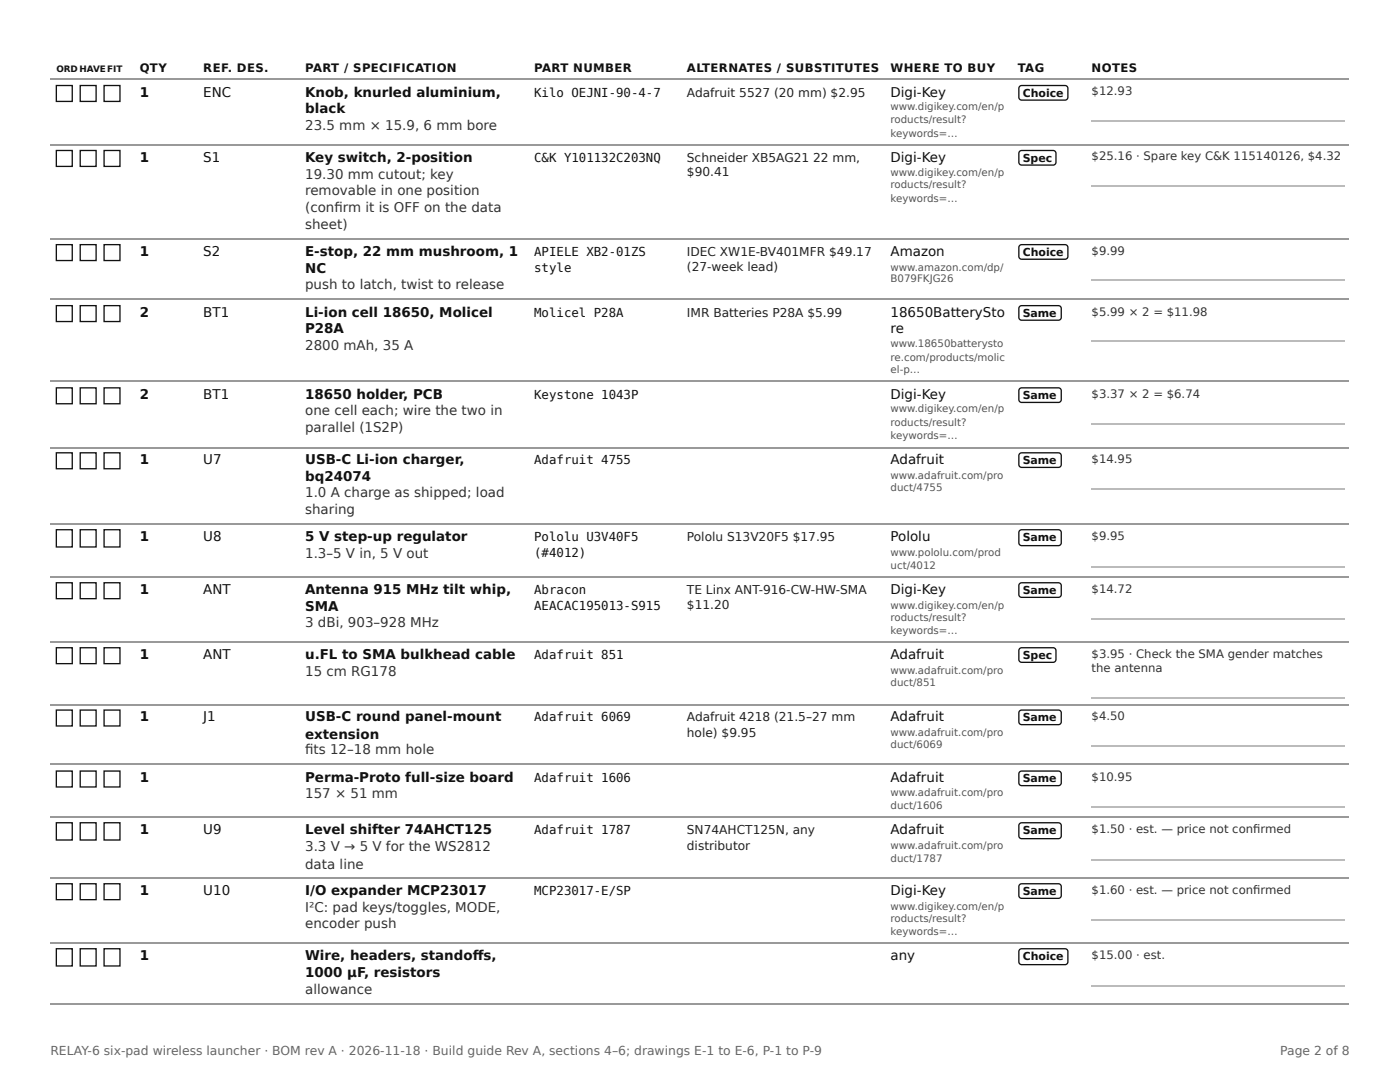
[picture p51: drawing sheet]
<svg xmlns="http://www.w3.org/2000/svg" width="279mm" height="216mm" viewBox="0 0 279 216" stroke-linecap="round" stroke-linejoin="round" font-family="sans-serif">
<defs><g id="words">
<g font-size="2.7" fill="#111">
<text x="27.9" y="19.3">1</text>
<text x="40.6" y="19.3">ENC</text>
<text x="60.9" y="19.3">Knob, knurled aluminium,</text>
<text x="60.9" y="22.5">black</text>
<text x="177.7" y="19.3">Digi-Key</text>
<text x="27.9" y="32.3">1</text>
<text x="40.6" y="32.3">S1</text>
<text x="60.9" y="32.3">Key switch, 2-position</text>
<text x="177.7" y="32.3">Digi-Key</text>
<text x="27.9" y="51.1">1</text>
<text x="40.6" y="51.1">S2</text>
<text x="60.9" y="51.1">E-stop, 22 mm mushroom, 1</text>
<text x="177.7" y="51.1">Amazon</text>
<text x="60.9" y="54.5">NC</text>
<text x="27.9" y="63.2">2</text>
<text x="40.6" y="63.2">BT1</text>
<text x="60.9" y="63.2">Li-ion cell 18650, Molicel</text>
<text x="177.7" y="63.2">18650BatterySto</text>
<text x="60.9" y="66.4">P28A</text>
<text x="177.7" y="66.4">re</text>
<text x="27.9" y="79.6">2</text>
<text x="40.6" y="79.6">BT1</text>
<text x="60.9" y="79.6">18650 holder, PCB</text>
<text x="177.7" y="79.6">Digi-Key</text>
<text x="27.9" y="92.6">1</text>
<text x="40.6" y="92.6">U7</text>
<text x="60.9" y="92.6">USB-C Li-ion charger,</text>
<text x="177.7" y="92.6">Adafruit</text>
<text x="60.9" y="96">bq24074</text>
<text x="27.9" y="107.9">1</text>
<text x="40.6" y="107.9">U8</text>
<text x="60.9" y="107.9">5 V step-up regulator</text>
<text x="177.7" y="107.9">Pololu</text>
<text x="27.9" y="118.5">1</text>
<text x="40.6" y="118.5">ANT</text>
<text x="60.9" y="118.5">Antenna 915 MHz tilt whip,</text>
<text x="177.7" y="118.5">Digi-Key</text>
<text x="60.9" y="122">SMA</text>
<text x="27.9" y="131.5">1</text>
<text x="40.6" y="131.5">ANT</text>
<text x="60.9" y="131.5">u.FL to SMA bulkhead cable</text>
<text x="177.7" y="131.5">Adafruit</text>
<text x="27.9" y="143.9">1</text>
<text x="40.6" y="143.9">J1</text>
<text x="60.9" y="143.9">USB-C round panel-mount</text>
<text x="177.7" y="143.9">Adafruit</text>
<text x="60.9" y="147.4">extension</text>
<text x="27.9" y="156.1">1</text>
<text x="60.9" y="156.1">Perma-Proto full-size board</text>
<text x="177.7" y="156.1">Adafruit</text>
<text x="27.9" y="166.4">1</text>
<text x="40.6" y="166.4">U9</text>
<text x="60.9" y="166.4">Level shifter 74AHCT125</text>
<text x="177.7" y="166.4">Adafruit</text>
<text x="27.9" y="178.6">1</text>
<text x="40.6" y="178.6">U10</text>
<text x="60.9" y="178.6">I/O expander MCP23017</text>
<text x="177.7" y="178.6">Digi-Key</text>
<text x="27.9" y="191.6">1</text>
<text x="60.9" y="191.6">Wire, headers, standoff s,</text>
<text x="177.7" y="191.6">any</text>
<text x="60.9" y="195">1000 µF, resistors</text>
</g>
<g font-size="2.7" fill="#333">
<text x="60.9" y="25.9">23.5 mm × 15.9, 6 mm bore</text>
<text x="60.9" y="35.7">19.30 mm cutout; key</text>
<text x="60.9" y="38.9">removable in one position</text>
<text x="60.9" y="42.3">(confi rm it is OFF on the data</text>
<text x="60.9" y="45.8">sheet)</text>
<text x="60.9" y="57.7">push to latch, twist to release</text>
<text x="60.9" y="69.8">2800 mAh, 35 A</text>
<text x="60.9" y="82.8">one cell each; wire the two in</text>
<text x="60.9" y="86.3">parallel (1S2P)</text>
<text x="60.9" y="99.2">1.0 A charge as shipped; load</text>
<text x="60.9" y="102.7">sharing</text>
<text x="60.9" y="111.4">1.3–5 V in, 5 V out</text>
<text x="60.9" y="125.1">3 dBi, 903–928 MHz</text>
<text x="60.9" y="134.9">15 cm RG178</text>
<text x="60.9" y="150.5">fi ts 12–18 mm hole</text>
<text x="60.9" y="159.3">157 × 51 mm</text>
<text x="60.9" y="169.9">3.3 V → 5 V for the WS2812</text>
<text x="60.9" y="173.3">data line</text>
<text x="60.9" y="182">I²C: pad keys/toggles, MODE,</text>
<text x="60.9" y="185.2">encoder push</text>
<text x="60.9" y="198.4">allowance</text>
</g>
<g font-size="2.5" fill="#111">
<text x="106.6" y="19.3">Kilo OEJNI-90-4-7</text>
<text x="106.6" y="32.3">C&amp;K Y101132C203NQ</text>
<text x="106.6" y="51.1">APIELE XB2-01ZS</text>
<text x="106.6" y="54.2">style</text>
<text x="106.6" y="63.2">Molicel P28A</text>
<text x="106.6" y="79.6">Keystone 1043P</text>
<text x="106.6" y="92.6">Adafruit 4755</text>
<text x="106.6" y="107.9">Pololu U3V40F5</text>
<text x="106.6" y="111.1">(#4012)</text>
<text x="106.6" y="118.5">Abracon</text>
<text x="106.6" y="121.7">AEACAC195013-S915</text>
<text x="106.6" y="131.5">Adafruit 851</text>
<text x="106.6" y="143.9">Adafruit 6069</text>
<text x="106.6" y="156.1">Adafruit 1606</text>
<text x="106.6" y="166.4">Adafruit 1787</text>
<text x="106.6" y="178.6">MCP23017-E/SP</text>
</g>
<g font-size="2.5" fill="#666">
<text x="10.1" y="210.6">RELAY-6 six-pad wireless launcher · BOM rev A · 2026-11-18 · Build guide Rev A, sections 4–6; drawings E-1 to E-6, P-1 to P-9</text>
<text x="255.5" y="210.6">Page 2 of 8</text>
</g>
<g font-size="2.4" fill="#222">
<text x="137.1" y="19.3">Adafruit 5527 (20 mm) $2.95</text>
<text x="137.1" y="32.3">Schneider XB5AG21</text>
<text x="137.1" y="35.2">$90.41</text>
<text x="162.3" y="32.3">22 mm,</text>
<text x="137.1" y="51.1">IDEC XW1E-BV401MFR $49.17</text>
<text x="137.1" y="54">(27-week lead)</text>
<text x="137.1" y="63.2">IMR Batteries P28A $5.99</text>
<text x="137.1" y="107.9">Pololu S13V20F5 $17.95</text>
<text x="137.1" y="118.5">TE Linx ANT-916-CW-HW-SMA</text>
<text x="137.1" y="121.4">$11.20</text>
<text x="137.1" y="143.9">Adafruit 4218 (21.5–27 mm</text>
<text x="137.1" y="147.1">hole) $9.95</text>
<text x="137.1" y="166.4">SN74AHCT125N, any</text>
<text x="137.1" y="169.6">distributor</text>
</g>
<g font-size="2.3" fill="#111">
<text x="27.9" y="14.3">QTY</text>
<text x="40.6" y="14.3">REF. DES.</text>
<text x="60.9" y="14.3">PART / SPECIFICATION</text>
<text x="106.6" y="14.3">PART NUMBER</text>
<text x="137.1" y="14.3">ALTERNATES / SUBSTITUTES</text>
<text x="177.7" y="14.3">WHERE TO BUY</text>
<text x="203.1" y="14.3">TAG</text>
<text x="217.9" y="14.3">NOTES</text>
</g>
<g font-size="2.3" fill="#333">
<text x="217.9" y="19">$12.93</text>
<text x="217.9" y="32">$25.16 · Spare key C&amp;K 115140126, $4.32</text>
<text x="217.9" y="50.8">$9.99</text>
<text x="217.9" y="63">$5.99 × 2 = $11.98</text>
<text x="217.9" y="79.4">$3.37 × 2 = $6.74</text>
<text x="217.9" y="92.3">$14.95</text>
<text x="217.9" y="107.7">$9.95</text>
<text x="217.9" y="118.3">$14.72</text>
<text x="217.9" y="131.2">$3.95 · Check the SMA gender matches</text>
<text x="217.9" y="134.1">the antenna</text>
<text x="217.9" y="143.7">$4.50</text>
<text x="217.9" y="155.8">$10.95</text>
<text x="217.9" y="166.2">$1.50 · est. — price not confi rmed</text>
<text x="217.9" y="178.3">$1.60 · est. — price not confi rmed</text>
<text x="217.9" y="191.3">$15.00 · est.</text>
</g>
<g font-size="2.2" fill="#111">
<text x="204.1" y="19.3">Choice</text>
<text x="204.1" y="32.3">Spec</text>
<text x="204.1" y="51.1">Choice</text>
<text x="204.1" y="63.2">Same</text>
<text x="204.1" y="79.6">Same</text>
<text x="204.1" y="92.6">Same</text>
<text x="204.1" y="107.9">Same</text>
<text x="204.1" y="118.5">Same</text>
<text x="204.1" y="131.5">Spec</text>
<text x="204.1" y="143.9">Same</text>
<text x="204.1" y="156.1">Same</text>
<text x="204.1" y="166.4">Same</text>
<text x="204.1" y="178.6">Same</text>
<text x="204.1" y="191.6">Choice</text>
</g>
<g font-size="2" fill="#555">
<text x="177.7" y="22">www.digikey.com/en/p</text>
<text x="177.7" y="24.6">roducts/result?</text>
<text x="177.7" y="27.3">keywords=…</text>
<text x="177.7" y="35.2">www.digikey.com/en/p</text>
<text x="177.7" y="37.6">roducts/result?</text>
<text x="177.7" y="40.2">keywords=…</text>
<text x="177.7" y="54">www.amazon.com/dp/</text>
<text x="177.7" y="56.4">B079FKJG26</text>
<text x="177.7" y="69.3">www.18650batterysto</text>
<text x="177.7" y="72">re.com/products/molic</text>
<text x="177.7" y="74.3">el-p…</text>
<text x="177.7" y="82.3">www.digikey.com/en/p</text>
<text x="177.7" y="84.9">roducts/result?</text>
<text x="177.7" y="87.6">keywords=…</text>
<text x="177.7" y="95.5">www.adafruit.com/pro</text>
<text x="177.7" y="97.9">duct/4755</text>
<text x="177.7" y="110.9">www.pololu.com/prod</text>
<text x="177.7" y="113.5">uct/4012</text>
<text x="177.7" y="121.4">www.digikey.com/en/p</text>
<text x="177.7" y="123.8">roducts/result?</text>
<text x="177.7" y="126.5">keywords=…</text>
<text x="177.7" y="134.4">www.adafruit.com/pro</text>
<text x="177.7" y="136.8">duct/851</text>
<text x="177.7" y="146.8">www.adafruit.com/pro</text>
<text x="177.7" y="149.2">duct/6069</text>
<text x="177.7" y="158.8">www.adafruit.com/pro</text>
<text x="177.7" y="161.4">duct/1606</text>
<text x="177.7" y="169.3">www.adafruit.com/pro</text>
<text x="177.7" y="172">duct/1787</text>
<text x="177.7" y="181.5">www.digikey.com/en/p</text>
<text x="177.7" y="183.9">roducts/result?</text>
<text x="177.7" y="186.5">keywords=…</text>
</g>
<text font-size="1.8" fill="#111" x="11.2" y="14.3">ORD HAVEFIT</text>
</g></defs>
<g fill="none" stroke="#bbb" stroke-width=".26">
<path d="M217.8 24.2h50.5M217.8 37.2h50.5M217.8 56h50.5M217.8 68.1h50.5M217.8 84.5h50.5M217.8 97.5h50.5M217.8 113.1h50.5M217.8 123.4h50.5M217.8 139.3h50.5M217.8 148.8h50.5M217.8 161h50.5M217.8 171.6h50.5"/>
<path d="M217.8 183.5h50.5M217.8 196.7h50.5"/>
</g>
<g fill="none" stroke="#111" stroke-width=".26">
<path d="M10.1 15.7h259.1M11.2 17.1h3.2v3.1h-3.2zM16 17.1h3.2v3.1h-3.2zM20.8 17.1h3.1v3.1h-3.1zM203.5 17.2l.4-.1h8.6a.57 .57 0 0 1 .6 .5v1.8a.57 .57 0 0 1-.6 .6h-8.6a.57 .57 0 0 1-.6-.6v-1.8zM11.2 30h3.2v3.2h-3.2zM16 30h3.2v3.2h-3.2zM20.8 30h3.1v3.2h-3.1zM203.5 30.2l.4-.2h6.3a.57 .57 0 0 1 .5 .6v1.8a.57 .57 0 0 1-.5 .5h-6.3a.57 .57 0 0 1-.6-.5v-1.8zM11.2 48.8h3.2v3.2h-3.2zM16 48.8h3.2v3.2h-3.2zM20.8 48.8h3.1v3.2h-3.1z"/>
<path d="M203.5 49l.4-.2h8.6a.57 .57 0 0 1 .6 .6v1.8a.57 .57 0 0 1-.6 .5h-8.6a.57 .57 0 0 1-.6-.5v-1.8zM11.2 61h3.2v3.2h-3.2zM11.2 77.4h3.2v3.2h-3.2zM16 61h3.2v3.2h-3.2zM16 77.4h3.2v3.2h-3.2zM20.8 61h3.1v3.2h-3.1zM20.8 77.4h3.1v3.2h-3.1zM203.5 61.2l.4-.2h7.3a.57 .57 0 0 1 .6 .6v1.7a.57 .57 0 0 1-.6 .6h-7.3a.57 .57 0 0 1-.6-.6v-1.7zM203.5 77.6l.4-.2h7.3a.57 .57 0 0 1 .6 .6v1.7a.57 .57 0 0 1-.6 .6h-7.3a.57 .57 0 0 1-.6-.6v-1.7zM11.2 90.4h3.2v3.1h-3.2zM16 90.4h3.2v3.1h-3.2zM20.8 90.4h3.1v3.1h-3.1z"/>
<path d="M203.5 90.5l.4-.1h7.3a.57 .57 0 0 1 .6 .5v1.8a.57 .57 0 0 1-.6 .6h-7.3a.57 .57 0 0 1-.6-.6v-1.8zM11.2 105.7h3.2v3.4h-3.2zM11.2 116.3h3.2v3.2h-3.2zM16 105.7h3.2v3.4h-3.2zM16 116.3h3.2v3.2h-3.2zM20.8 105.7h3.1v3.4h-3.1zM20.8 116.3h3.1v3.2h-3.1zM203.5 105.9l.4-.2h7.3a.57 .57 0 0 1 .6 .6v2a.57 .57 0 0 1-.6 .6h-7.3a.57 .57 0 0 1-.6-.6v-2zM203.5 116.5l.4-.2h7.3a.57 .57 0 0 1 .6 .6v1.7a.57 .57 0 0 1-.6 .6h-7.3a.57 .57 0 0 1-.6-.6v-1.7zM11.2 129.2h3.2v3.2h-3.2zM16 129.2h3.2v3.2h-3.2zM20.8 129.2h3.1v3.2h-3.1z"/>
<path d="M203.5 129.4l.4-.2h6.3a.57 .57 0 0 1 .5 .6v1.8a.57 .57 0 0 1-.5 .6h-6.3a.57 .57 0 0 1-.6-.6v-1.8zM11.2 141.7h3.2v3.2h-3.2zM11.2 153.9h3.2v3.1h-3.2zM16 141.7h3.2v3.2h-3.2zM16 153.9h3.2v3.1h-3.2zM20.8 141.7h3.1v3.2h-3.1zM20.8 153.9h3.1v3.1h-3.1zM203.5 141.9l.4-.2h7.3a.57 .57 0 0 1 .6 .6v1.7a.57 .57 0 0 1-.6 .6h-7.3a.57 .57 0 0 1-.6-.6v-1.7zM203.5 154l.4-.1h7.3a.57 .57 0 0 1 .6 .5v1.8a.57 .57 0 0 1-.6 .6h-7.3a.57 .57 0 0 1-.6-.6v-1.8zM11.2 164.2h3.2v3.4h-3.2zM11.2 176.3h3.2v3.2h-3.2zM16 164.2h3.2v3.4h-3.2z"/>
<path d="M16 176.3h3.2v3.2h-3.2zM20.8 164.2h3.1v3.4h-3.1zM20.8 176.3h3.1v3.2h-3.1zM203.5 164.3l.4-.1h7.3a.57 .57 0 0 1 .6 .5v2.1a.57 .57 0 0 1-.6 .5h-7.3a.57 .57 0 0 1-.6-.5v-2.1zM203.5 176.5l.4-.2h7.3a.57 .57 0 0 1 .6 .6v1.8a.57 .57 0 0 1-.6 .6h-7.3a.57 .57 0 0 1-.6-.6v-1.8zM11.2 189.3h3.2v3.4h-3.2zM16 189.3h3.2v3.4h-3.2zM20.8 189.3h3.1v3.4h-3.1zM203.5 189.5l.4-.2h8.6a.57 .57 0 0 1 .6 .6v2a.57 .57 0 0 1-.6 .6h-8.6a.57 .57 0 0 1-.6-.6v-2z"/>
</g>
<g fill="none" stroke="#999" stroke-width=".26">
<path d="M10.1 15.7h259.1M10.1 29h259.1M10.1 47.8h259.1M10.1 59.7h259.1M10.1 76.1h259.1M10.1 89.3h259.1M10.1 104.6h259.1M10.1 115.2h259.1M10.1 128.2h259.1M10.1 140.6h259.1M10.1 152.5h259.1M10.1 163.1h259.1"/>
<path d="M10.1 175.3h259.1M10.1 188.3h259.1M10.1 200.4h259.1"/>
</g>
<use href="#words"/>
</svg>
